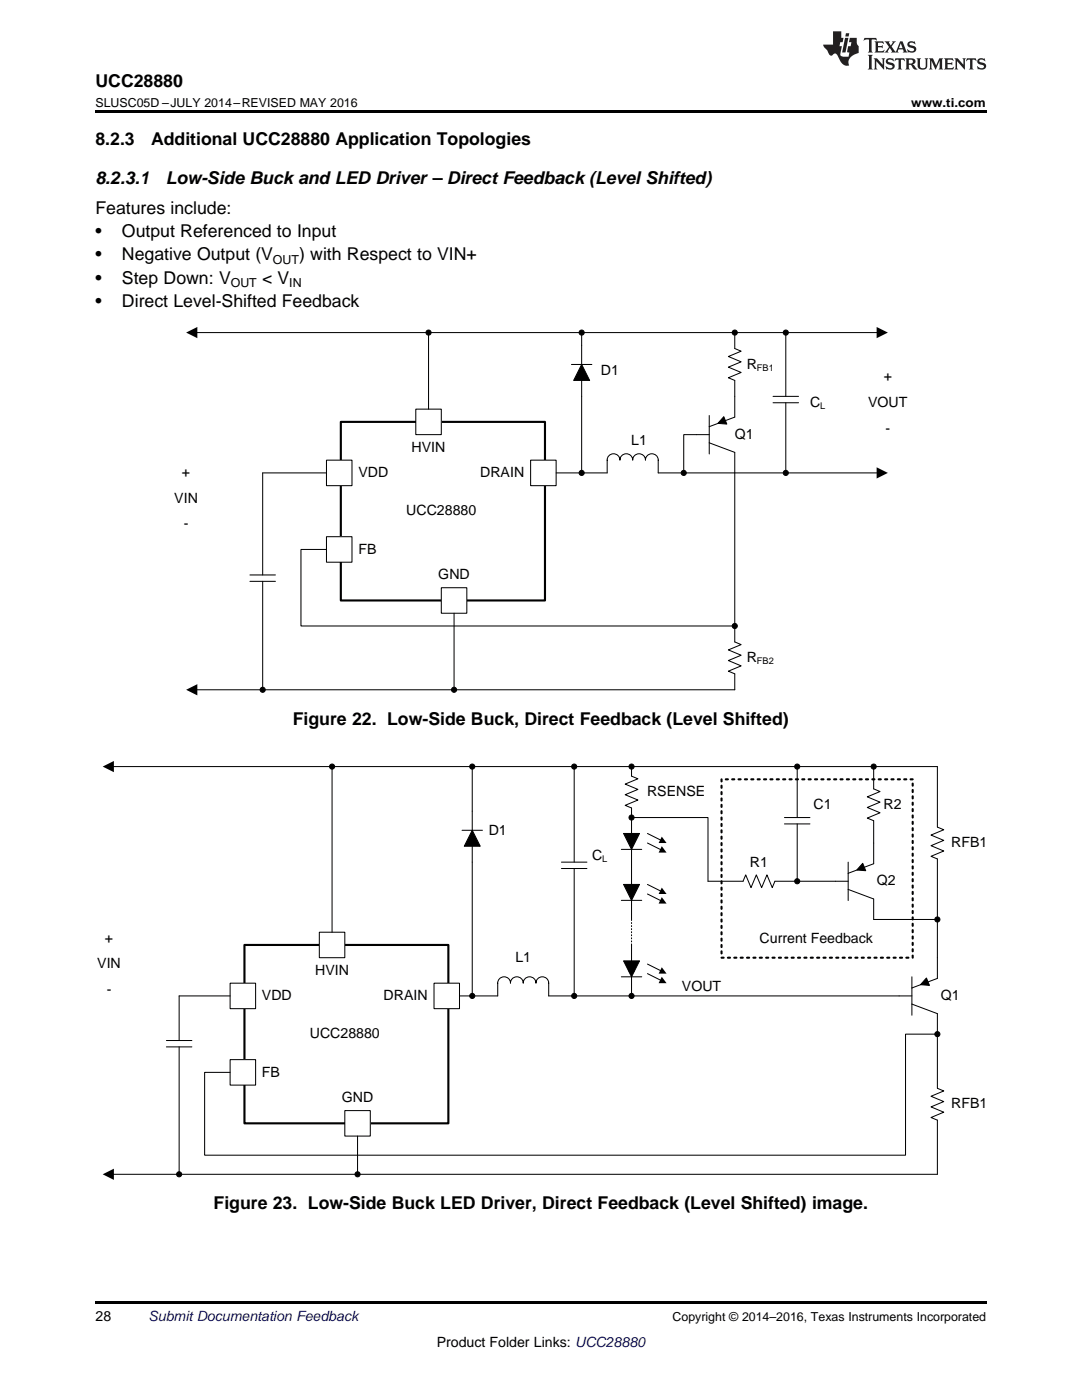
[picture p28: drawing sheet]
<svg xmlns="http://www.w3.org/2000/svg" width="216mm" height="279mm" viewBox="0 0 216 279" stroke-linecap="round" stroke-linejoin="round" font-family="sans-serif">
<defs><g id="words">
<g font-size="3.5">
<text x="19" y="17.3">UCC28880</text>
<text x="19" y="28.9">8.2.3</text>
<text x="30.1" y="28.9">Additional UCC28880 Application Topologies</text>
<text x="19" y="36.7">8.2.3.1</text>
<text x="33.1" y="36.7">Low-Side Buck and LED Driver – Direct Feedback (Level Shifted)</text>
<text x="19" y="42.6">Features include:</text>
<text x="19" y="47.3">•</text>
<text x="24.3" y="47.3">Output Referenced to Input</text>
<text x="19" y="51.9">•</text>
<text x="24.3" y="51.9">Negative Output (V</text>
<text x="59.7" y="51.9">) with Respect to VIN+</text>
<text x="19" y="56.6">•</text>
<text x="24.3" y="56.6">Step Down: V</text>
<text x="52.3" y="56.6">&lt; V</text>
<text x="19" y="61.2">•</text>
<text x="24.3" y="61.2">Direct Level-Shifted Feedback</text>
<text x="58.4" y="144.6">Figure 22. Low-Side Buck, Direct Feedback (Level Shifted)</text>
<text x="42.6" y="241.3">Figure 23. Low-Side Buck LED Driver, Direct Feedback (Level Shifted) image.</text>
</g>
<g font-size="2.8">
<text x="119.9" y="74.9">D1</text>
<text x="149" y="73.6">R</text>
<text x="176.3" y="76.1">+</text>
<text x="161.6" y="81.2">C</text>
<text x="173.2" y="81.2">VOUT</text>
<text x="125.9" y="88.9">L1</text>
<text x="146.6" y="87.6">Q1</text>
<text x="176.7" y="86.3">-</text>
<text x="36.3" y="95.2">+</text>
<text x="71.5" y="95.2">VDD</text>
<text x="82.1" y="90.1">HVIN</text>
<text x="95.8" y="95.2">DRAIN</text>
<text x="34.8" y="100.3">VIN</text>
<text x="36.7" y="105.4">-</text>
<text x="81.1" y="102.9">UCC28880</text>
<text x="71.5" y="110.5">FB</text>
<text x="87.5" y="115.6">GND</text>
<text x="149" y="132.1">R</text>
<text x="129.1" y="158.9">RSENSE</text>
<text x="162.4" y="161.5">C1</text>
<text x="176.3" y="161.5">R2</text>
<text x="97.5" y="166.5">D1</text>
<text x="118.1" y="171.6">C</text>
<text x="149.6" y="173">R1</text>
<text x="189.8" y="169.1">RFB1</text>
<text x="175" y="176.7">Q2</text>
<text x="20.9" y="188.2">+</text>
<text x="102.8" y="192">L1</text>
<text x="151.6" y="188.2">Current Feedback</text>
<text x="19.4" y="193.2">VIN</text>
<text x="62.9" y="194.5">HVIN</text>
<text x="136.1" y="197.7">VOUT</text>
<text x="21.3" y="198.3">-</text>
<text x="52.3" y="199.6">VDD</text>
<text x="76.5" y="199.6">DRAIN</text>
<text x="187.7" y="199.6">Q1</text>
<text x="61.8" y="207.2">UCC28880</text>
<text x="52.3" y="214.9">FB</text>
<text x="68.2" y="219.9">GND</text>
<text x="189.8" y="221.2">RFB1</text>
<text x="19" y="263.6">28</text>
<text x="87.1" y="268.9">Product Folder Links: UCC28880</text>
</g>
<text font-size="2.8" fill="#0000c8" x="29.6" y="263.6">Submit Documentation Feedback</text>
<g font-size="2.5">
<text x="19" y="21.4">SLUSC05D –JULY 2014–REVISED MAY 2016</text>
<text x="181.8" y="21.4">www.ti.com</text>
<text x="54.5" y="52.6">OUT</text>
<text x="46" y="57.3">OUT</text>
<text x="57.7" y="57.3">IN</text>
<text x="134.2" y="263.6">Copyright © 2014–2016, Texas Instruments Incorporated</text>
</g>
<g font-size="1.8">
<text x="151" y="74">FB1</text>
<text x="163.7" y="81.6">L</text>
<text x="151" y="132.5">FB2</text>
<text x="120.2" y="172">L</text>
</g>
</g></defs>
<path d="M19 259.7h177.8v.5h-177.8z" fill="#000"/>
<path d="M48.8 188.6h40.7v35.6h-40.7z" fill="none" stroke="#000" stroke-width=".42"/>
<path d="M63.7 186h5.1v5.1h-5.1z" fill-rule="evenodd" fill="#fff"/>
<path d="M63.7 186h5.1v5.1h-5.1z" fill="none" stroke="#000" stroke-width=".2"/>
<path d="M45.9 196.2h5.1v5.1h-5.1z" fill-rule="evenodd" fill="#fff"/>
<path d="M45.9 196.2h5.1v5.1h-5.1z" fill="none" stroke="#000" stroke-width=".2"/>
<path d="M45.9 211.5h5.1v5.1h-5.1z" fill-rule="evenodd" fill="#fff"/>
<path d="M45.9 211.5h5.1v5.1h-5.1z" fill="none" stroke="#000" stroke-width=".2"/>
<path d="M68.8 221.6h5.1v5.1h-5.1z" fill-rule="evenodd" fill="#fff"/>
<path d="M68.8 221.6h5.1v5.1h-5.1z" fill="none" stroke="#000" stroke-width=".2"/>
<path d="M86.6 196.2h5.1v5.1h-5.1z" fill-rule="evenodd" fill="#fff"/>
<g fill="none" stroke="#000" stroke-width=".2">
<path d="M22.4 153h164.6v12.1l1.3 .5-2.5 1.1 2.5 1-2.5 1.1 2.5 1-2.5 1.1 1.2 .5v23.9l-5 1.9M66.3 153v33M94.2 153v45.8M114.6 153v19.1M126 153v1.9l1.3 .5-2.6 1.1 2.6 1-2.6 1.1 2.6 1.1-2.6 1 1.3 .6v22.2M159.1 153v10.2M174.3 153v4.4l1.3 .6-2.5 1 2.5 1.1-2.5 1 2.5 1.1-2.5 1.1 1.2 .5v8.6l-5.1 1.9M92.2 165.7h4.1M94.2 165.7l1.6 3.2h-3.2zM112 173.3h5.1M112 172.1h5.1M114.6 173.3v25.5"/>
<path d="M124 169.5h4.1M124 179.7h4.1M124.4 166.3h3.2l-1.6 3.2zM124.4 176.5h3.2l-1.6 3.2zM126 163.2h15.3v12.7h7l.5-1.3 1.1 2.5 1-2.5 1.1 2.5 1-2.5 1.1 2.5 .5-1.2h14.6M129.2 176.5l2.7 1.4M129.2 178.4l2.7 1.4M129.2 166.3l2.7 1.4M129.2 168.2l2.7 1.4M156.5 164.4h5.1M156.5 163.2h5.1M159.1 164.4v11.5"/>
<path d="M169.2 172.1v7.6M169.2 177.5l5.1 1.9v4.1h12.7M172.1 172.3l.6 1.5-1.7-.2zM45.9 198.8h-10.2v8.9M86.6 196.2h5.1v5.1h-5.1zM91.7 198.8h7.6v-2.6a1.27 1.27 0 0 1 1.3-1.3 1.27 1.27 0 0 1 1.3 1.3 1.27 1.27 0 0 1 1.2-1.3 1.27 1.27 0 0 1 1.3 1.3 1.27 1.27 0 0 1 1.3-1.3 1.27 1.27 0 0 1 1.2 1.3 1.27 1.27 0 0 1 1.3-1.3 1.27 1.27 0 0 1 1.3 1.3v2.6h72.5M124 194.9h4.1M124.4 191.8h3.2l-1.6 3.1zM126 188.6v10.2M129.2 192.4l2.7 1.4M129.2 194.3l2.7 1.4M182 194.9v7.7"/>
<path d="M184.9 195.2l.6 1.5-1.8-.2zM33.2 208.9h5.1M33.2 207.7h5.1M35.7 208.9v25.5M182 200.4l5 1.9v14.9l1.3 .5-2.5 1.1 2.5 1-2.5 1.1 2.5 1.1-2.5 1 1.2 .6v10.8h-164.6M187 206.4h-6.3v24.1h-139.9v-16.5h5.1M71.3 226.7v7.7"/>
<circle cx="66.3" cy="153" r=".51"/>
<circle cx="94.2" cy="153" r=".51"/>
<circle cx="114.6" cy="153" r=".51"/>
<circle cx="126" cy="153" r=".51"/>
<circle cx="159.1" cy="153" r=".51"/>
<circle cx="174.3" cy="153" r=".51"/>
<circle cx="126" cy="163.2" r=".51"/>
<circle cx="159.1" cy="175.9" r=".51"/>
<circle cx="94.2" cy="198.8" r=".51"/>
<circle cx="114.6" cy="198.8" r=".51"/>
<circle cx="126" cy="198.8" r=".51"/>
<circle cx="126" cy="193.7" r=".51"/>
<circle cx="187" cy="183.5" r=".51"/>
<circle cx="187" cy="206.4" r=".51"/>
<circle cx="35.7" cy="234.4" r=".51"/>
<circle cx="71.3" cy="234.4" r=".51"/>
</g>
<g fill="#000">
<path d="M20.5 153l2.2-1.1v2.2zM132.1 177.1l.9 1.3h-1.6zM132.1 167l.9 1.2h-1.6zM132.1 168.9l.9 1.3h-1.6zM172.1 172.3l.6 1.5-1.7-.2zM132.1 193l.9 1.3h-1.6zM132.1 194.9l.9 1.3h-1.6zM132.1 179l.9 1.3h-1.6zM184.9 195.2l.6 1.5-1.8-.2zM20.5 234.4l2.2-1.2v2.3z"/>
<path d="M94.2 165.7l1.6 3.2h-3.2z" fill-rule="evenodd"/>
<path d="M124.4 166.3h3.2l-1.6 3.2z" fill-rule="evenodd"/>
<path d="M124.4 176.5h3.2l-1.6 3.2z" fill-rule="evenodd"/>
<path d="M124.4 191.8h3.2l-1.6 3.1z" fill-rule="evenodd"/>
<circle cx="66.3" cy="153" r=".51"/>
<circle cx="94.2" cy="153" r=".51"/>
<circle cx="114.6" cy="153" r=".51"/>
<circle cx="126" cy="153" r=".51"/>
<circle cx="159.1" cy="153" r=".51"/>
<circle cx="174.3" cy="153" r=".51"/>
<circle cx="126" cy="163.2" r=".51"/>
<circle cx="159.1" cy="175.9" r=".51"/>
<circle cx="94.2" cy="198.8" r=".51"/>
<circle cx="114.6" cy="198.8" r=".51"/>
<circle cx="126" cy="198.8" r=".51"/>
<circle cx="126" cy="193.7" r=".51"/>
<circle cx="187" cy="183.5" r=".51"/>
<circle cx="187" cy="206.4" r=".51"/>
<circle cx="35.7" cy="234.4" r=".51"/>
<circle cx="71.3" cy="234.4" r=".51"/>
</g>
<path d="M126 183.5v5.1" fill="none" stroke="#000" stroke-width=".2" stroke-dasharray=".2 .4"/>
<path d="M144 155.5h38.1v35.6h-38.1z" fill="none" stroke="#000" stroke-width=".42" stroke-dasharray=".4 .8"/>
<path d="M68 84.2h40.7v35.6h-40.7z" fill="none" stroke="#000" stroke-width=".42"/>
<path d="M83 81.7h5.1v5h-5.1z" fill-rule="evenodd" fill="#fff"/>
<path d="M83 81.7h5.1v5h-5.1z" fill="none" stroke="#000" stroke-width=".2"/>
<path d="M65.1 91.8h5.1v5.1h-5.1z" fill-rule="evenodd" fill="#fff"/>
<path d="M65.1 91.8h5.1v5.1h-5.1z" fill="none" stroke="#000" stroke-width=".2"/>
<path d="M65.1 107.1h5.1v5.1h-5.1z" fill-rule="evenodd" fill="#fff"/>
<path d="M65.1 107.1h5.1v5.1h-5.1z" fill="none" stroke="#000" stroke-width=".2"/>
<path d="M88.1 117.3h5v5.1h-5z" fill-rule="evenodd" fill="#fff"/>
<path d="M88.1 117.3h5v5.1h-5z" fill="none" stroke="#000" stroke-width=".2"/>
<path d="M105.9 91.8h5.1v5.1h-5.1z" fill-rule="evenodd" fill="#fff"/>
<g fill="none" stroke="#000" stroke-width=".2">
<path d="M39.1 66.4h136.1M85.5 66.4v15.3M114 72.7h4.1M116.1 72.7l1.6 3.2h-3.2zM116.1 66.4v28M146.6 66.4v3.2l1.3 .5-2.6 1 2.6 1.1-2.6 1.1 2.6 1-2.6 1.1 1.3 .5v7.3l-5.1 2M154.3 79.1h5M156.8 66.4v12.7M65.1 94.4h-12.7v20.3M105.9 91.8h5.1v5.1h-5.1zM111 94.4h10.2v-2.6a1.27 1.27 0 0 1 1.2-1.2 1.27 1.27 0 0 1 1.3 1.2 1.27 1.27 0 0 1 1.3-1.2 1.27 1.27 0 0 1 1.2 1.2 1.27 1.27 0 0 1 1.3-1.2 1.27 1.27 0 0 1 1.3 1.2 1.27 1.27 0 0 1 1.3-1.2 1.27 1.27 0 0 1 1.2 1.2v2.6h43.9M141.5 88.4l5.1 1.9v37.8l1.3 .5-2.6 1.1 2.6 1.1-2.6 1 2.6 1.1-2.6 1 1.3 .6v3.2h-107.5"/>
<path d="M141.5 86.7h-5.1v7.7M141.5 82.9v7.7M144.4 83.2l.6 1.4-1.8-.1zM154.3 80.4h5M156.8 80.4v14M49.9 116h5.1M49.9 114.7h5.1M52.4 116v21.7M65.1 109.7h-5v15.2h86.5M90.6 122.4v15.3"/>
<circle cx="85.5" cy="66.4" r=".51"/>
<circle cx="116.1" cy="66.4" r=".51"/>
<circle cx="146.6" cy="66.4" r=".51"/>
<circle cx="156.8" cy="66.4" r=".51"/>
<circle cx="116.1" cy="94.4" r=".51"/>
<circle cx="136.4" cy="94.4" r=".51"/>
<circle cx="156.8" cy="94.4" r=".51"/>
<circle cx="52.4" cy="137.7" r=".51"/>
<circle cx="90.6" cy="137.7" r=".51"/>
<circle cx="146.6" cy="124.9" r=".51"/>
</g>
<g fill="#000">
<path d="M37.1 66.4l2.3-1.1v2.2zM174.9 65.3l2.3 1.1-2.3 1.1zM144.4 83.2l.6 1.4-1.8-.1zM174.9 93.3l2.3 1.1-2.3 1.1zM37.1 137.7l2.3-1.2v2.3z"/>
<path d="M116.1 72.7l1.6 3.2h-3.2z" fill-rule="evenodd"/>
<circle cx="85.5" cy="66.4" r=".51"/>
<circle cx="116.1" cy="66.4" r=".51"/>
<circle cx="146.6" cy="66.4" r=".51"/>
<circle cx="156.8" cy="66.4" r=".51"/>
<circle cx="116.1" cy="94.4" r=".51"/>
<circle cx="136.4" cy="94.4" r=".51"/>
<circle cx="156.8" cy="94.4" r=".51"/>
<circle cx="52.4" cy="137.7" r=".51"/>
<circle cx="90.6" cy="137.7" r=".51"/>
<circle cx="146.6" cy="124.9" r=".51"/>
</g>
<path d="M19 22h177.8v.5h-177.8z" fill="#000"/>
<g fill="#231f20">
<path d="M172.5 7.6l-.1 .5 .4-.2h.6v.1v2.1l-.2 .4h.9l-.2-.4v-2.1l.1-.1h.5l.5 .2-.2-.5zM174.5 8.3l.2 .3v1.5l-.2 .4h1.8l.2-.6a1.04 1.04 0 0 1-1.3 .2v-.7h.6l.3 .2v-.6l-.3 .2h-.6v-.6l.8-.1 .4 .3-.2-.5zM176.5 8.3l.9 1.1-.9 1.1h.8l-.2-.2 .4-.7 .5 .7-.2 .2h1.5l-.2-.2 .2-.4h.9l.1 .4-.2 .2h1l-.3-.3-.7-1.9h-.5l-.9 2-.8-1 .9-1h-.8l.1 .3-.4 .5-.3-.6 .1-.2zM179.7 8.6l.4 1h-.7zM181.3 8.4a.63 .63 0 0 0-.2 .7 .63 .63 0 0 0 .6 .4l.6 .2 .1 .2a.75 .75 0 0 1-.7 .4 .75 .75 0 0 1-.6-.5l.1 .7 .1-.1a1.11 1.11 0 0 0 1.5-.6 1.13 1.13 0 0 0-1.2-.8l-.1-.4a1.04 1.04 0 0 1 1.2 .2l-.2-.5-.2 .1-.4-.2zM173.2 10.9l.2 .4v2.2l-.2 .4h1l-.3-.4v-2.2l.3-.4zM174.3 11.6l.3 .4v1.5l-.3 .4h.8l-.2-.4v-1.3l1.5 1.7v-1.9l.2-.4h-.7l.2 .4v.9l-1.1-1.3zM177 11.8a.62 .62 0 0 0-.2 .7 .62 .62 0 0 0 .6 .4l.6 .1 .1 .3a.76 .76 0 0 1-.7 .3 .76 .76 0 0 1-.7-.4l.2 .7 .1-.1a1.11 1.11 0 0 0 1.5-.6 1.13 1.13 0 0 0-1.2-.8l-.1-.4a1.04 1.04 0 0 1 1.2 .2l-.2-.6-.2 .1-.5-.1zM178.7 11.6l-.2 .6a.61 .61 0 0 1 .8-.3v1.6l-.2 .4h.9l-.2-.4v-1.6a.63 .63 0 0 1 .7 .3l-.1-.6zM180.6 11.6l.3 .4v1.5l-.3 .4h1l-.2-.2-.1-.8 .6 .2a.76 .76 0 0 0 1.2 .7l-1-1a.58 .58 0 0 0 .6-.5 .58 .58 0 0 0-.5-.6zM181.4 11.9h.1a.45 .45 0 0 1 .5 .1 .45 .45 0 0 1 .1 .5l-.8 .2zM182.9 11.6l.2 .2a2.17 2.17 0 0 0 .3 1.9 .99 .99 0 0 0 1.6-.6v-1.1l.2-.4h-.7l.2 .2a1.92 1.92 0 0 1-.2 1.8 .6 .6 0 0 1-.9-.5v-1.1l.2-.4zM185.4 11.6l.2 .4v1.5l-.2 .4h.7l-.2-.4v-1.4l.8 1.8 .8-1.8v1.4l-.2 .4h.9l-.2-.4v-1.5l.2-.4h-.8l-.6 1.5-.6-1.5zM188.4 11.6l.2 .4v1.5l-.2 .4h1.8l.1-.6a1.04 1.04 0 0 1-1.2 .1v-.6h.5l.4 .2v-.6l-.4 .2h-.5v-.7h.8l.3 .3-.1-.6zM190.5 11.6l.2 .4v1.5l-.2 .4h.7l-.2-.4v-1.3l1.5 1.7v-1.9l.2-.4h-.7l.2 .4v.9l-1.1-1.3zM192.9 11.6l-.1 .6a.61 .61 0 0 1 .7-.3l.1 1.6-.3 .4h1l-.3-.4 .1-1.6a.63 .63 0 0 1 .7 .3l-.1-.6zM195.2 11.8a.62 .62 0 0 0-.2 .7 .62 .62 0 0 0 .6 .4l.6 .1 .1 .3a.76 .76 0 0 1-.7 .3 .76 .76 0 0 1-.6-.4l.1 .7 .1-.1a1.11 1.11 0 0 0 1.6-.6 1.13 1.13 0 0 0-1.3-.8l-.1-.4a1.04 1.04 0 0 1 1.2 .2l-.1-.6-.2 .1-.5-.1z"/>
<path d="M166.2 6.3v2.6h-1.9v.4l.8 .9a.91 .91 0 0 0 1 .8 .56 .56 0 0 1 .5-.3 .56 .56 0 0 1 .5 .3l.4 .8a1.53 1.53 0 0 0 1.9 1.2 1.54 1.54 0 0 1 1-2.1l.9-.3v-1.4a1.52 1.52 0 0 1-.4-1.6h-1.3l-.2 .8h.5l-.2 .8h-.5l-.1 1v.2l.4 .1-.2 .8a1.93 1.93 0 0 1-1.6-.3l.3-1.8h-.5l.2-.8h.4l.2-.8h-.4v-1.3zM168.6 7.6l-.6 2.9h.7l.6-2.9zM168.8 6.6l-.1 .7h.6l.2-.7z"/>
</g>
<use href="#words"/>
</svg>
